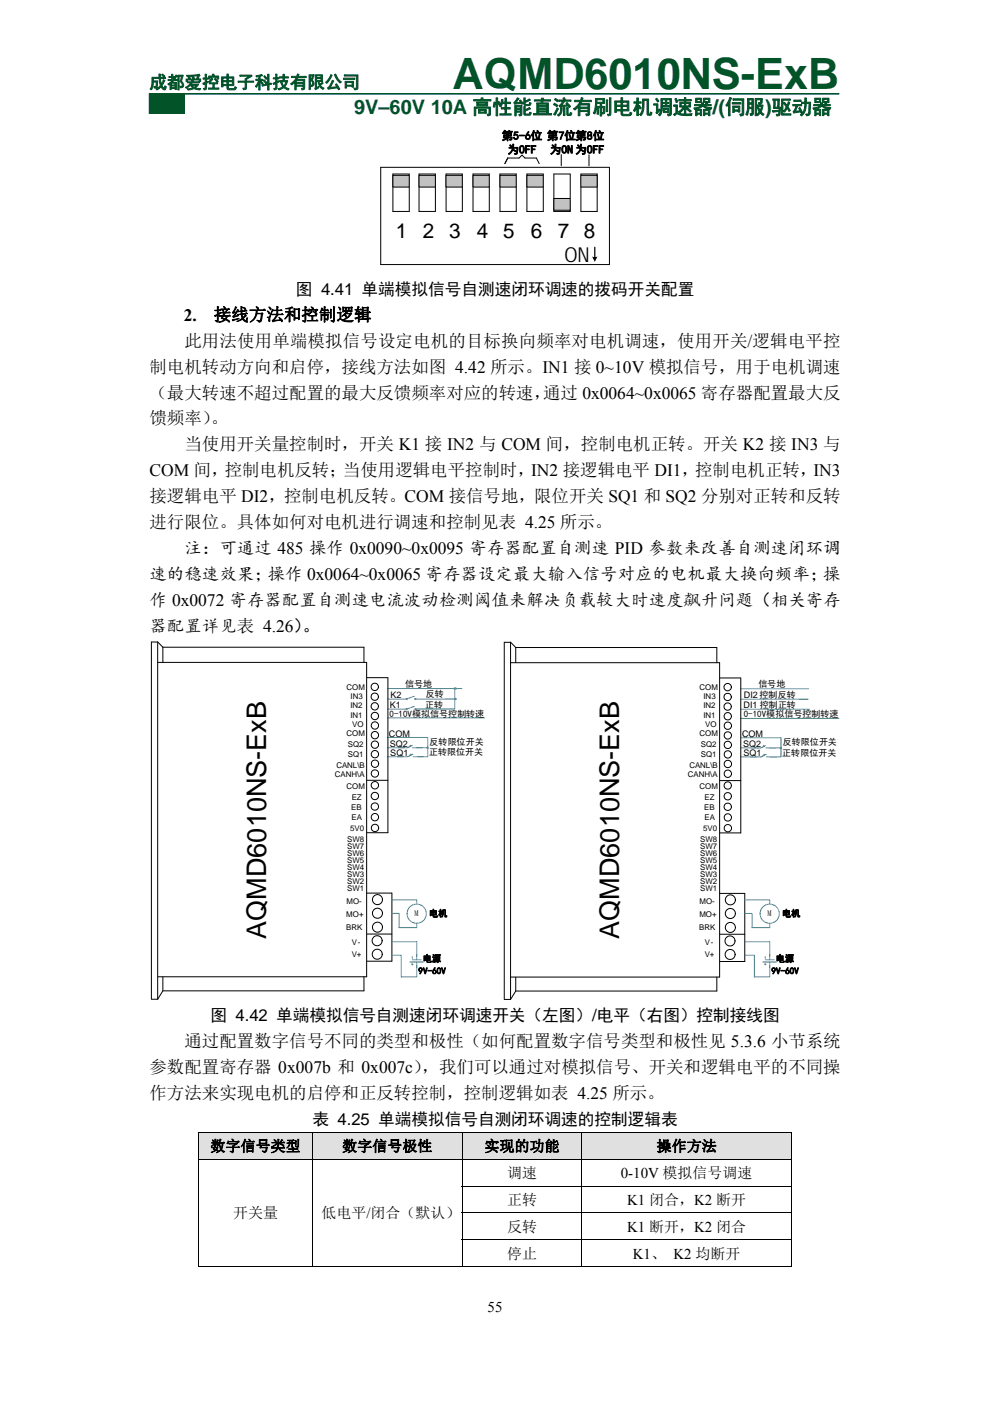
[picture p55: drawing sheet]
<svg xmlns="http://www.w3.org/2000/svg" width="210mm" height="297mm" viewBox="0 0 210 297" stroke-linecap="round" stroke-linejoin="round" font-family="sans-serif">
<defs><g id="words">
<text font-size="9.2" fill="#025328" x="96" y="18.9">AQMD6010NS-ExB</text>
<g font-size="5.7">
<text x="56.5" y="199" transform="rotate(-90 56.5 199)">AQMD6010NS-ExB</text>
<text x="131.3" y="199" transform="rotate(-90 131.3 199)">AQMD6010NS-ExB</text>
</g>
<g font-size="4.4">
<text x="84" y="50.4">1</text>
<text x="89.7" y="50.4">2</text>
<text x="95.3" y="50.5">3</text>
<text x="101.2" y="50.4">4</text>
<text x="106.7" y="50.4">5</text>
<text x="112.6" y="50.4">6</text>
<text x="118.3" y="50.4">7 8</text>
<text x="119.7" y="55.5">ON</text>
</g>
<text font-size="4.2" fill="#025328" x="75.1" y="24.2">9V–60V 10A 高性能直流有刷电机调速器/(伺服)驱动器</text>
<text font-size="3.7" fill="#025328" x="31.7" y="18.7">成都爱控电子科技有限公司</text>
<g font-size="3.7">
<text x="39" y="68">2.</text>
<text x="45.3" y="68">接线方法和控制逻辑</text>
<text x="39.1" y="73.5">此用法使用单端模拟信号设定电机的目标换向频率对电机调速，使用开关/逻辑电平控</text>
<text x="31.7" y="79">制电机转动方向和启停，接线方法如图 4.42 所示。IN1 接 0~10V 模拟信号，用于电机调速</text>
<text x="31.7" y="84.5">（最大转速不超过配置的最大反馈频率对应的转速，</text>
<text x="115.2" y="84.5">通过 0x0064~0x0065 寄存器配置最大反</text>
<text x="31.7" y="90">馈频率）</text>
<text x="39.1" y="95.5">当使用开关量控制时，开关 K1 接 IN2 与 COM 间，控制电机正转。开关 K2 接 IN3 与</text>
<text x="44.7" y="90">。</text>
<text x="31.7" y="101">COM 间，控制电机反转；当使用逻辑电平控制时，IN2 接逻辑电平 DI1，控制电机正转，IN3</text>
<text x="31.7" y="106.5">接逻辑电平 DI2，控制电机反转。COM 接信号地，限位开关 SQ1 和 SQ2 分别对正转和反转</text>
<text x="31.7" y="112">进行限位。具体如何对电机进行调速和控制见表 4.25 所示。</text>
<text x="39.1" y="117.5">注：可通过 485 操作 0x0090~0x0095 寄存器配置自测速 PID 参数来改善自测速闭环调</text>
<text x="31.7" y="123">速的稳速效果；操作 0x0064~0x0065 寄存器设定最大输入信号对应的电机最大换向频率；操</text>
<text x="31.7" y="128.5">作 0x0072 寄存器配置自测速电流波动检测阈值来解决负载较大时速度飙升问题（相关寄存</text>
<text x="31.7" y="134">器配置详见表 4.26）</text>
<text x="64.1" y="134">。</text>
<text x="31.7" y="227.6">参数配置寄存器 0x007b 和 0x007c）</text>
<text x="39.1" y="222.1">通过配置数字信号不同的类型和极性（如何配置数字信号类型和极性见 5.3.6 小节系统</text>
<text x="89.5" y="227.6">，我们可以通过对模拟信号、开关和逻辑电平的不同操</text>
<text x="31.7" y="233.1">作方法来实现电机的启停和正反转控制，控制逻辑如表 4.25 所示。</text>
</g>
<g font-size="3.5">
<text x="62.8" y="62.4">图 4.41 单端模拟信号自测速闭环调速的拨码开关配置</text>
<text x="44.6" y="216.5">图 4.42 单端模拟信号自测速闭环调速开关（左图）/电平（右图）控制接线图</text>
<text x="66.3" y="238.5">表 4.25 单端模拟信号自测闭环调速的控制逻辑表</text>
</g>
<g font-size="3.2">
<text x="44.6" y="244.1">数字信号类型</text>
<text x="72.6" y="244.1">数字信号极性</text>
<text x="102.7" y="244.1">实现的功能</text>
<text x="139.3" y="244.1">操作方法</text>
<text x="107.5" y="249.8">调速</text>
<text x="131.7" y="249.8">0-10V 模拟信号调速</text>
<text x="107.5" y="255.5">正转</text>
<text x="133" y="255.5">K1 闭合，K2 断开</text>
<text x="49.4" y="258.3">开关量</text>
<text x="68.2" y="258.3">低电平/闭合（默认）</text>
<text x="107.5" y="261.1">反转</text>
<text x="133" y="261.1">K1 断开，K2 闭合</text>
<text x="107.5" y="266.8">停止</text>
<text x="134.2" y="266.8">K1、 K2 均断开</text>
<text x="103.4" y="278.1">55</text>
</g>
<g font-size="2.4">
<text x="106.4" y="29.6">第5-6位 第7位第8位</text>
<text x="107.7" y="32.5">为OFF</text>
<text x="116.6" y="32.5">为ON 为OFF</text>
</g>
<g font-size="1.9">
<text x="82.8" y="147.9">K2</text>
<text x="85.9" y="145.7">信号地</text>
<text x="90.3" y="147.8">反转</text>
<text x="157.8" y="148">DI2 控制反转</text>
<text x="160.8" y="145.7">信号地</text>
<text x="82.6" y="152">0-10V模拟信号控制转速</text>
<text x="82.7" y="150">K1</text>
<text x="90.2" y="150.1">正转</text>
<text x="157.7" y="150.1">DI1 控制正转</text>
<text x="157.8" y="152">0-10V模拟信号控制转速</text>
<text x="82.5" y="156.2">COM</text>
<text x="82.7" y="158.3">SQ2</text>
<text x="82.8" y="160.2">SQ1</text>
<text x="91" y="160.2">正转限位开关</text>
<text x="91.1" y="158">反转限位开关</text>
<text x="157.4" y="156.3">COM</text>
<text x="157.6" y="158.4">SQ2</text>
<text x="157.7" y="160.3">SQ1</text>
<text x="165.9" y="160.2">正转限位开关</text>
<text x="166.1" y="158">反转限位开关</text>
<text x="91" y="194.3">电机</text>
<text x="165.9" y="194.3">电机</text>
<text x="89.7" y="203.9">电源</text>
<text x="164.6" y="203.9">电源</text>
<text x="88.8" y="206.5">9V-60V</text>
<text x="163.6" y="206.5">9V-60V</text>
</g>
<g font-size="1.7">
<text x="73.5" y="146.2">COM</text>
<text x="74.3" y="148.3">IN3</text>
<text x="148.4" y="146.2">COM</text>
<text x="149.2" y="148.3">IN3</text>
<text x="74.3" y="150.2">IN2</text>
<text x="74.3" y="152.2">IN1</text>
<text x="74.7" y="154.2">VO</text>
<text x="149.2" y="150.2">IN2</text>
<text x="149.2" y="152.2">IN1</text>
<text x="149.6" y="154.2">VO</text>
<text x="73.5" y="156.1">COM</text>
<text x="73.8" y="160.6">SQ1</text>
<text x="73.8" y="158.3">SQ2</text>
<text x="148.4" y="156.1">COM</text>
<text x="148.7" y="160.6">SQ1</text>
<text x="148.7" y="158.3">SQ2</text>
<text x="71" y="164.7">CANH\A</text>
<text x="71.4" y="162.8">CANL\B</text>
<text x="73.5" y="167.2">COM</text>
<text x="145.9" y="164.7">CANH\A</text>
<text x="146.2" y="162.8">CANL\B</text>
<text x="148.4" y="167.2">COM</text>
<text x="74.5" y="171.7">EB</text>
<text x="74.6" y="173.8">EA</text>
<text x="74.6" y="169.5">EZ</text>
<text x="149.4" y="171.7">EB</text>
<text x="149.4" y="173.8">EA</text>
<text x="149.5" y="169.5">EZ</text>
<text x="73.6" y="178.6">SW8</text>
<text x="74.3" y="176.2">5V0</text>
<text x="148.5" y="178.6">SW8</text>
<text x="149.1" y="176.2">5V0</text>
<text x="73.6" y="180">SW7</text>
<text x="73.6" y="181.6">SW6</text>
<text x="73.6" y="183">SW5</text>
<text x="73.6" y="184.4">SW4</text>
<text x="73.6" y="186">SW3</text>
<text x="148.5" y="180">SW7</text>
<text x="148.5" y="181.6">SW6</text>
<text x="148.5" y="183">SW5</text>
<text x="148.5" y="184.4">SW4</text>
<text x="148.5" y="186">SW3</text>
<text x="73.5" y="191.6">MO-</text>
<text x="73.6" y="187.4">SW2</text>
<text x="73.6" y="188.9">SW1</text>
<text x="148.4" y="191.6">MO-</text>
<text x="148.5" y="187.4">SW2</text>
<text x="148.5" y="188.9">SW1</text>
<text x="73.4" y="197.2">BRK</text>
<text x="73.4" y="194.4">MO+</text>
<text x="87.9" y="194.2">M</text>
<text x="148.3" y="197.2">BRK</text>
<text x="148.3" y="194.4">MO+</text>
<text x="162.8" y="194.2">M</text>
<text x="74.6" y="200.3">V-</text>
<text x="74.6" y="202.9">V+</text>
<text x="149.5" y="200.3">V-</text>
<text x="149.5" y="202.9">V+</text>
</g>
</g></defs>
<path d="M35.4 19.9h3.7v4.1h-3.7z" fill="#008000"/>
<path d="M35.4 19.9h3.7v4.1h-3.7z" fill="none" stroke="#008000" stroke-width=".26"/>
<path d="M31.7 19.9h3.7v4.1h-3.7z" fill="#025328"/>
<path d="M31.7 19.9h3.7v4.1h-3.7z" fill="none" stroke="#025328" stroke-width=".26"/>
<path d="M31.7 19.9h146.3" fill="none" stroke="#025328" stroke-width=".35"/>
<path d="M83.3 36.9h3.5v7.9h-3.5zM129.2 35.5h-48.4v20.6h48.5v-20.6" fill="none" stroke="#000" stroke-width=".21"/>
<path d="M83.3 37.2h3.5v2.5h-3.5z" fill="#c0c0c0"/>
<path d="M83.3 37.2h3.5v2.5h-3.5zM94.6 36.9h3.5v7.9h-3.5z" fill="none" stroke="#000" stroke-width=".21"/>
<path d="M94.6 37.2h3.5v2.5h-3.5z" fill="#c0c0c0"/>
<path d="M88.9 36.9h3.5v7.9h-3.5zM94.6 37.2h3.5v2.5h-3.5z" fill="none" stroke="#000" stroke-width=".21"/>
<path d="M88.9 37.2h3.5v2.5h-3.5z" fill="#c0c0c0"/>
<path d="M88.9 37.2h3.5v2.5h-3.5zM100.3 36.9h3.5v7.9h-3.5z" fill="none" stroke="#000" stroke-width=".21"/>
<path d="M100.3 37.2h3.5v2.5h-3.5z" fill="#c0c0c0"/>
<path d="M100.3 37.2h3.5v2.5h-3.5zM106 36.9h3.5v7.9h-3.5z" fill="none" stroke="#000" stroke-width=".21"/>
<path d="M106 37.2h3.5v2.5h-3.5z" fill="#c0c0c0"/>
<path d="M106 37.2h3.5v2.5h-3.5zM111.8 36.9h3.4v7.9h-3.4z" fill="none" stroke="#000" stroke-width=".21"/>
<path d="M111.8 37.2h3.4v2.5h-3.4z" fill="#c0c0c0"/>
<path d="M111.8 37.2h3.4v2.5h-3.4zM117.5 36.9h3.4v7.9h-3.4z" fill="none" stroke="#000" stroke-width=".21"/>
<path d="M117.5 42.1h3.4v2.5h-3.4z" fill="#c0c0c0"/>
<path d="M123.2 36.9h3.5v7.9h-3.5zM117.5 42.1h3.4v2.5h-3.4z" fill="none" stroke="#000" stroke-width=".21"/>
<path d="M123.2 37.2h3.5v2.5h-3.5z" fill="#c0c0c0"/>
<path d="M114.4 34.7l-.6-1.2h-2.4l-.7-.6-.6 .6h-2.4l-.6 1.2M119 32.8v2.3M123.2 37.2h3.5v2.5h-3.5zM124.9 32.8v2.4" fill="none" stroke="#000" stroke-width=".21"/>
<path d="M126.2 52.4v2.3" fill="none" stroke="#000" stroke-width=".26"/>
<path d="M125.6 54.4l.5 .1 .6-.1-.5 1.1z" fill-rule="evenodd" fill="#000"/>
<circle cx="96.5" cy="146" r=".25" fill="#3365ff"/>
<g fill="none" stroke="#3365ff" stroke-width=".21">
<path d="M82.2 152.2h20.6M82.2 150.3h4.1M82.2 156.4h8.5v2.1M82.2 148.2h4.1M87.1 158.2v-.2l-.3 .4M87.5 158l-1 .5h-4.3M87.5 158.5h3.2M87.6 159.9l-1.1 .5h-4.3M88.2 148.2h8.3M90.7 158.3v2.1h-2.1M96.5 145.9v4.4h-8.3M87.2 160.1l-.1-.2-.3 .4"/>
<path d="M87.6 160.4h2.1"/>
</g>
<path d="M90.7 158.5h.1" fill="none" stroke="#3365ff" stroke-width=".49"/>
<path d="M88.1 148.1l-.1 .1 .2 .1v-.2zM86.1 148.2a.15 .15 0 0 0 .3 0 .15 .15 0 0 0-.3 0z" fill-rule="evenodd" fill="#fff"/>
<g fill="none" stroke="#3365ff" stroke-width=".21">
<path d="M87.9 147.6l-1.5 .5M88.1 148.1h.1v.2l-.2-.1z"/>
<circle cx="86.3" cy="148.2" r=".11"/>
</g>
<path d="M88 150.3a.15 .15 0 0 0 .3 0 .15 .15 0 0 0-.3 0zM86.1 150.3a.15 .15 0 0 0 .3 0 .15 .15 0 0 0-.3 0z" fill-rule="evenodd" fill="#fff"/>
<g fill="none" stroke="#3365ff" stroke-width=".21">
<path d="M87.9 149.8l-1.5 .5M94.6 148.2h1.9"/>
<circle cx="86.3" cy="150.3" r=".11"/>
<circle cx="88.1" cy="150.3" r=".12"/>
</g>
<circle cx="96.5" cy="148.2" r=".25" fill="#3365ff"/>
<g fill="none" stroke="#3365ff" stroke-width=".21">
<path d="M82.2 146h15.8M157.1 146h14.4M157.1 152.3h20.8M157.2 156.4h8.5v2.2h-3.3M157.2 148.3h14.2M157.2 150.4h14.5M162.1 158.2l-.1-.1-.3 .3M162.4 158.1l-1 .5h-4.2M162.5 159.9l-1.1 .6h-4.2M165.7 158.4v2.1h-2.1M162.2 160.1l-.1-.2-.3 .4M162.5 160.5h2.2"/>
<path d="M83.1 193.7h1.5v3h3.8v-.9M83.1 190.8h5.3v.8M83.2 199.7h5.2v3.8M158 193.7h1.5v3h3.8v-.9M158 190.8h5.3v.9M158.1 199.7h5.2v3.8M83.1 202.5h2v4.6M87 204h2.8M87.2 204.4h.4M87.4 203.5h1.9M87.4 202.8v.4M87.4 204.2v.4"/>
<path d="M88.4 204v1.1M88.4 204.7v2.4h-3.2M158 202.5h2v4.6M161.8 204h2.9M162.1 204.4h.4M162.3 203.5h1.9M162.3 202.8v.4M162.3 204.3v.3M163.3 204v1.1M163.3 204.7v2.4h-3.3"/>
<circle cx="88.4" cy="193.7" r="2.04"/>
<circle cx="163.2" cy="193.7" r="2.04"/>
</g>
<path d="M165.6 158.6h.1" fill="none" stroke="#3365ff" stroke-width=".49"/>
<g fill="none" stroke="#000" stroke-width=".21">
<path d="M33.4 136.1h-1.2l-.1 75.7 1.3 .1M34.5 137.2l-1.1-1.1v75.7M34.5 137.2v3.2M34.5 137.2h42.7v3.2M107 136.1v75.8h1.3l1.1-1.8v-2.9M107 136.2h1.2M109.4 137.3h42.6v3.2M109.4 137.3v3.2M109.4 137.3l-1.1-1.2v75.8M33.4 140.4h44.4v66.7h-44.3M77.9 143.7h4.4v32.9h-4.4M78.9 151.3a.79 .79 0 0 1 1.3 0 .79 .79 0 0 1-.5 1.2 .79 .79 0 0 1-1-.8z"/>
<path d="M108.3 140.5h44.3v66.6M152.7 143.7h4.4M153.8 149.2a.78 .78 0 0 1 .9-.1 .78 .78 0 0 1 .4 .9 .78 .78 0 0 1-1.2 .5 .78 .78 0 0 1-.1-1.3zM157.1 143.8v32.8h-4.4M77.9 165.4h4.4M79 175a.77 .77 0 0 1 1.2 .2 .78 .78 0 0 1-.8 1.1 .78 .78 0 0 1-.4-1.3zM152.7 165.5h4.4M77.9 189.4h5.2v14.4h-5.2M77.9 198h5.2M79.3 190a1.06 1.06 0 0 1 1.7 .1 1.06 1.06 0 0 1-.5 1.6h-.1a1.06 1.06 0 0 1-1.2-.4 1.06 1.06 0 0 1 .1-1.3zM79.3 195.8a1.06 1.06 0 0 1 1.8 .5 1.05 1.05 0 0 1-1.2 1.3 1.07 1.07 0 0 1-.8-.7 1.07 1.07 0 0 1 .2-1.1zM152.7 189.4h5.3v14.5h-5.3"/>
<path d="M152.7 198.1h5.3M34.5 207.1v3l-1.1 1.8M77.2 207.1v3h-42.7M108.4 207.2h44.2M152 207.2v2.9h-42.6"/>
<circle cx="79.5" cy="149.8" r=".78"/>
<circle cx="79.5" cy="145.6" r=".78"/>
<circle cx="79.5" cy="147.7" r=".78"/>
<circle cx="79.5" cy="153.8" r=".78"/>
<circle cx="79.5" cy="159.9" r=".78"/>
<circle cx="79.5" cy="157.9" r=".77"/>
<circle cx="79.5" cy="155.9" r=".77"/>
<circle cx="154.3" cy="145.7" r=".78"/>
<circle cx="154.3" cy="147.8" r=".77"/>
<circle cx="154.4" cy="151.9" r=".78"/>
<circle cx="154.4" cy="160" r=".78"/>
<circle cx="154.4" cy="153.9" r=".78"/>
<circle cx="154.4" cy="157.9" r=".78"/>
<circle cx="154.4" cy="155.9" r=".78"/>
<circle cx="79.5" cy="166.5" r=".79"/>
<circle cx="79.5" cy="168.8" r=".78"/>
<circle cx="79.5" cy="171" r=".78"/>
<circle cx="79.5" cy="173.3" r=".78"/>
<circle cx="79.5" cy="164" r=".77"/>
<circle cx="79.5" cy="161.9" r=".78"/>
<circle cx="154.4" cy="171.1" r=".78"/>
<circle cx="154.4" cy="166.5" r=".78"/>
<circle cx="154.4" cy="168.8" r=".78"/>
<circle cx="154.4" cy="164" r=".78"/>
<circle cx="154.4" cy="173.3" r=".78"/>
<circle cx="154.4" cy="162" r=".78"/>
<circle cx="154.4" cy="175.6" r=".77"/>
<circle cx="80" cy="199.4" r="1.06"/>
<circle cx="80.1" cy="193.6" r="1.06"/>
<circle cx="154.8" cy="199.5" r="1.06"/>
<circle cx="154.9" cy="193.7" r="1.07"/>
<circle cx="154.9" cy="190.8" r="1.06"/>
<circle cx="154.9" cy="196.6" r="1.06"/>
<circle cx="80" cy="202.3" r="1.06"/>
<circle cx="154.9" cy="202.4" r="1.06"/>
</g>
<g fill="#e0e0e0">
<path d="M42.2 240.2h24v5.5h-24z"/>
<path d="M44 240.2h20.4v5.5h-20.4z"/>
<path d="M66.4 240.2h31.5v5.5h-31.5z"/>
<path d="M68.2 240.2h27.9v5.5h-27.9z"/>
<path d="M98.1 240.2h25.2v5.5h-25.2z"/>
<path d="M99.9 240.2h21.6v5.5h-21.6z"/>
<path d="M123.5 240.2h44.3v5.5h-44.3z"/>
<path d="M125.3 240.2h40.7v5.5h-40.7z"/>
</g>
<path d="M42.1 240h.1v.2h-.1zM42.1 251.4h.1v.2h-.1zM42.1 257.1h.1v.1h-.1zM66.2 251.4h.2v.2h-.2zM66.2 257.1h.2v.1h-.2zM167.8 240h.2v.2h-.2zM42.1 262.7h.1v.2h-.1zM66.2 262.7h.2v.2h-.2zM167.8 268.4h.2v.2h-.2z" fill="#000"/>
<g fill="none" stroke="#000" stroke-width=".21">
<path d="M42.1 240.1h125.9M42.1 245.8h125.9M42.1 240.2v5.5M42.1 245.9v5.5M42.1 251.6v5.5M42.1 257.2v5.5M66.3 240.2v5.5M66.3 245.9v5.5M66.3 251.6v5.5M66.3 257.2v5.5M97.9 251.5h70.1M97.9 257.2h70.1"/>
<path d="M98 240.2v5.5M98 245.9v5.5M98 251.6v5.5M98 257.2v5.5M123.4 240.2v5.5M123.4 245.9v5.5M123.4 251.6v5.5M123.4 257.2v5.5M167.9 240.2v5.5M167.9 245.9v5.5M167.9 251.6v5.5M167.9 257.2v5.5"/>
<path d="M42.1 268.5h24.1M42.1 262.9v5.7M66.3 262.9v5.7M66.4 268.5h31.5M97.9 262.8h70.1M98 262.9v5.7M98.1 268.5h25.2M123.4 262.9v5.7M123.5 268.5h44.3M167.9 262.9v5.7"/>
</g>
<use href="#words"/>
</svg>
